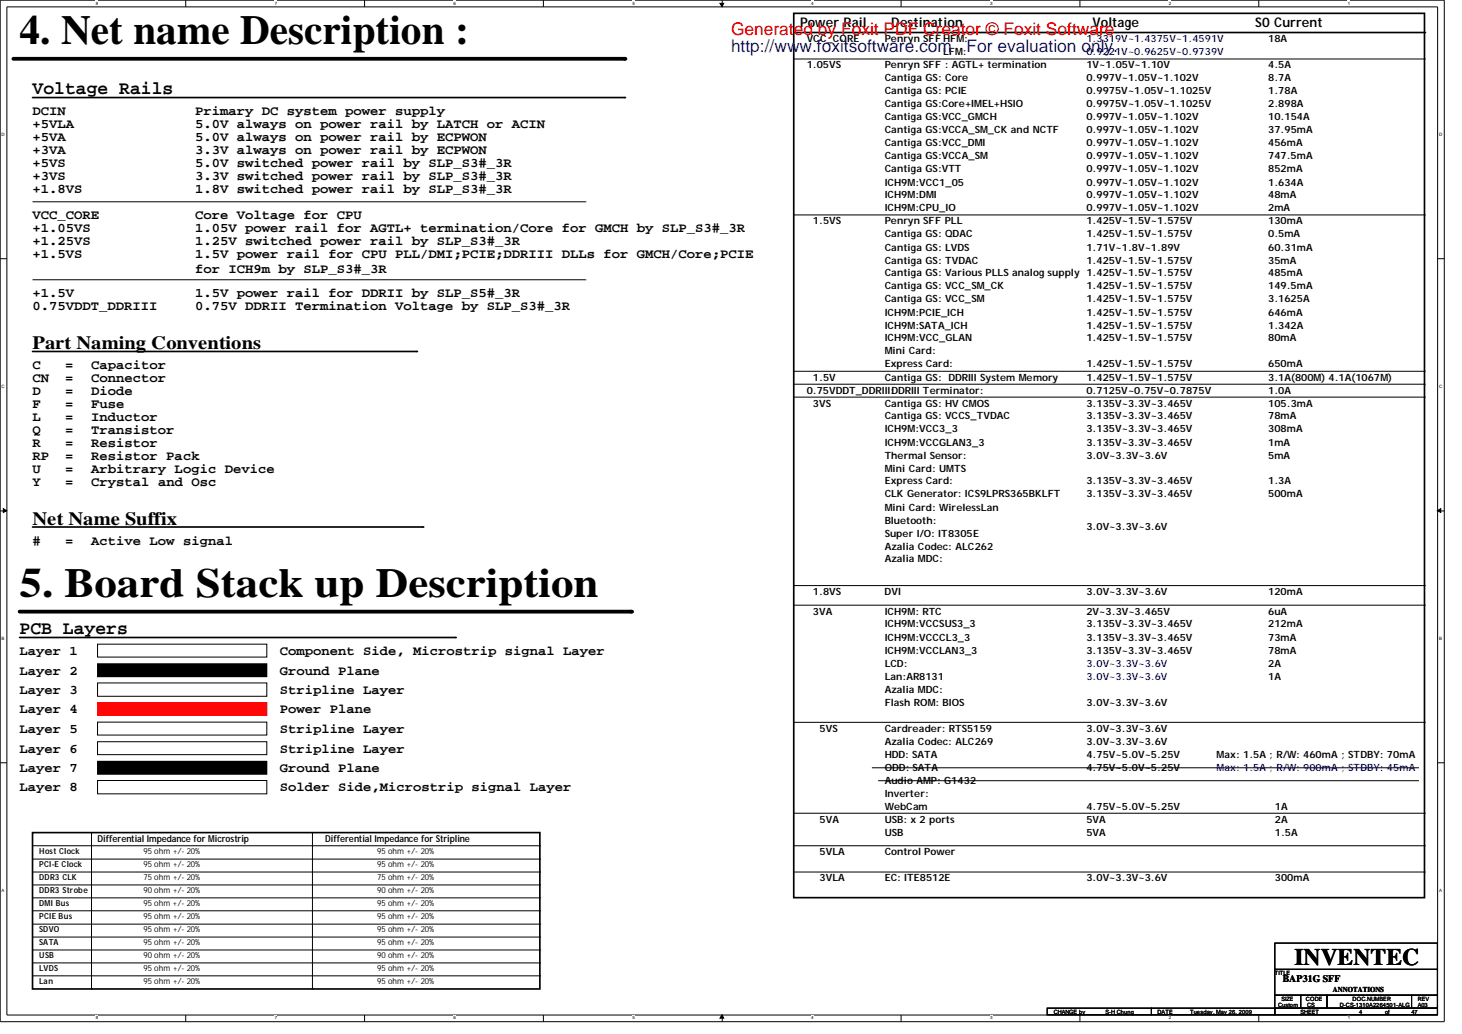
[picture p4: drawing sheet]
<svg xmlns="http://www.w3.org/2000/svg" width="297mm" height="210mm" viewBox="0 0 297 210" stroke-linecap="round" stroke-linejoin="round" font-family="sans-serif">
<defs><g id="words">
<g font-size="8.4">
<text x="4" y="9">4. Net name Description :</text>
<text x="4" y="121.2">5. Board Stack up Description</text>
</g>
<text font-size="4.8" x="262.9" y="196">INVENTEC</text>
<g font-size="3.8">
<text x="6.6" y="19.1">Voltage Rails</text>
<text x="6.6" y="71">Part Naming Conventions</text>
<text x="6.6" y="106.6">Net Name Suffix</text>
<text x="4" y="128.7">PCB Layers</text>
</g>
<text font-size="3.5" fill="#f00" x="148.5" y="7.1">Generated by Foxit PDF Creator © Foxit Software</text>
<g font-size="3.5" fill="#00f">
<text x="148.5" y="10.6">http://www.foxitsoftware.com</text>
<text x="196.3" y="10.6">For evaluation only.</text>
</g>
<g font-size="2.7">
<text x="162.5" y="5.4">Power Rail</text>
<text x="181" y="5.4">Destination</text>
<text x="221.9" y="5.4">Voltage</text>
<text x="254.9" y="5.4">S0 Current</text>
<text x="6.6" y="23.4">DCIN</text>
<text x="39.6" y="23.4">Primary DC system power supply</text>
<text x="6.6" y="26">+5VLA</text>
<text x="6.6" y="28.6">+5VA</text>
<text x="39.6" y="26">5.0V always on power rail by LATCH or ACIN</text>
<text x="39.6" y="28.6">5.0V always on power rail by ECPWON</text>
<text x="6.6" y="34">+5VS</text>
<text x="6.6" y="31.3">+3VA</text>
<text x="39.6" y="31.3">3.3V always on power rail by ECPWON</text>
<text x="39.6" y="34">5.0V switched power rail by SLP_S3#_3R</text>
<text x="6.6" y="39.2">+1.8VS</text>
<text x="6.6" y="36.6">+3VS</text>
<text x="39.6" y="39.2">1.8V switched power rail by SLP_S3#_3R</text>
<text x="39.6" y="36.6">3.3V switched power rail by SLP_S3#_3R</text>
<text x="6.6" y="44.5">VCC_CORE</text>
<text x="6.6" y="47.2">+1.05VS</text>
<text x="39.6" y="44.5">Core Voltage for CPU</text>
<text x="39.6" y="47.2">1.05V power rail for AGTL+ termination/Core for GMCH by SLP_S3#_3R</text>
<text x="6.6" y="52.4">+1.5VS</text>
<text x="6.6" y="49.8">+1.25VS</text>
<text x="39.6" y="49.8">1.25V switched power rail by SLP_S3#_3R</text>
<text x="39.6" y="52.4">1.5V power rail for CPU PLL/DMI;PCIE;DDRIII DLLs for GMCH/Core;PCIE</text>
<text x="39.6" y="55.5">for ICH9m by SLP_S3#_3R</text>
<text x="6.6" y="60.4">+1.5V</text>
<text x="6.6" y="63">0.75VDDT_DDRIII</text>
<text x="39.6" y="60.4">1.5V power rail for DDRII by SLP_S5#_3R</text>
<text x="39.6" y="63">0.75V DDRII Termination Voltage by SLP_S3#_3R</text>
<text x="6.6" y="74.9">C</text>
<text x="6.6" y="77.6">CN</text>
<text x="13.2" y="74.9">=</text>
<text x="13.2" y="77.6">=</text>
<text x="18.5" y="77.6">Connector</text>
<text x="18.5" y="74.8">Capacitor</text>
<text x="6.6" y="80.2">D</text>
<text x="6.6" y="82.8">F</text>
<text x="13.2" y="80.2">=</text>
<text x="13.2" y="82.8">=</text>
<text x="18.5" y="82.8">Fuse</text>
<text x="18.5" y="80.2">Diode</text>
<text x="6.6" y="88.1">Q</text>
<text x="6.6" y="85.4">L</text>
<text x="13.2" y="85.4">=</text>
<text x="13.2" y="88.1">=</text>
<text x="18.5" y="85.4">Inductor</text>
<text x="18.5" y="88.1">Transistor</text>
<text x="6.6" y="90.8">R</text>
<text x="6.6" y="93.4">RP</text>
<text x="13.2" y="93.4">=</text>
<text x="13.2" y="90.8">=</text>
<text x="18.5" y="90.8">Resistor</text>
<text x="18.5" y="93.4">Resistor Pack</text>
<text x="6.6" y="96">U</text>
<text x="6.6" y="98.6">Y</text>
<text x="13.2" y="96">=</text>
<text x="13.2" y="98.6">=</text>
<text x="18.5" y="96">Arbitrary Logic Device</text>
<text x="18.5" y="98.6">Crystal and Osc</text>
<text x="6.6" y="110.6">#</text>
<text x="13.2" y="110.6">=</text>
<text x="18.5" y="110.6">Active Low signal</text>
<text x="4" y="137">Layer 2</text>
<text x="4" y="133">Layer 1</text>
<text x="56.8" y="133">Component Side, Microstrip signal Layer</text>
<text x="56.8" y="137">Ground Plane</text>
<text x="4" y="140.9">Layer 3</text>
<text x="56.8" y="140.9">Stripline Layer</text>
<text x="4" y="144.9">Layer 4</text>
<text x="4" y="148.8">Layer 5</text>
<text x="56.8" y="144.9">Power Plane</text>
<text x="56.8" y="148.8">Stripline Layer</text>
<text x="4" y="152.8">Layer 6</text>
<text x="56.8" y="152.8">Stripline Layer</text>
<text x="4" y="156.8">Layer 7</text>
<text x="4" y="160.7">Layer 8</text>
<text x="56.8" y="156.8">Ground Plane</text>
<text x="56.8" y="160.7">Solder Side,Microstrip signal Layer</text>
</g>
<g font-size="2">
<text x="163.8" y="8.5">VCC_CORE</text>
<text x="179.7" y="8.6">Penryn SFF HFM:</text>
<text x="191.5" y="11.3">LFM:</text>
<text x="257.6" y="8.6">18A</text>
<text x="163.8" y="13.9">1.05VS</text>
<text x="179.7" y="13.9">Penryn SFF : AGTL+ termination</text>
<text x="179.7" y="16.5">Cantiga GS: Core</text>
<text x="220.7" y="16.5">0.997V~1.05V~1.102V</text>
<text x="220.7" y="13.9">1V~1.05V~1.10V</text>
<text x="257.6" y="16.5">8.7A</text>
<text x="257.6" y="13.9">4.5A</text>
<text x="179.7" y="19.1">Cantiga GS: PCIE</text>
<text x="179.7" y="21.8">Cantiga GS:Core+IMEL+HSIO</text>
<text x="220.7" y="19.1">0.9975V~1.05V~1.1025V</text>
<text x="220.7" y="21.8">0.9975V~1.05V~1.1025V</text>
<text x="257.6" y="21.8">2.898A</text>
<text x="257.6" y="19.1">1.78A</text>
<text x="179.7" y="24.5">Cantiga GS:VCC_GMCH</text>
<text x="179.7" y="27.1">Cantiga GS:VCCA_SM_CK and NCTF</text>
<text x="179.7" y="29.7">Cantiga GS:VCC_DMI</text>
<text x="220.7" y="24.5">0.997V~1.05V~1.102V</text>
<text x="220.7" y="27.1">0.997V~1.05V~1.102V</text>
<text x="220.7" y="29.7">0.997V~1.05V~1.102V</text>
<text x="257.6" y="24.5">10.154A</text>
<text x="257.6" y="29.7">456mA</text>
<text x="257.6" y="27.1">37.95mA</text>
<text x="179.7" y="32.3">Cantiga GS:VCCA_SM</text>
<text x="179.7" y="35">Cantiga GS:VTT</text>
<text x="220.7" y="32.3">0.997V~1.05V~1.102V</text>
<text x="220.7" y="35">0.997V~1.05V~1.102V</text>
<text x="257.6" y="32.3">747.5mA</text>
<text x="257.6" y="35">852mA</text>
<text x="179.7" y="40.3">ICH9M:DMI</text>
<text x="179.7" y="37.7">ICH9M:VCC1_05</text>
<text x="220.7" y="40.3">0.997V~1.05V~1.102V</text>
<text x="220.7" y="37.7">0.997V~1.05V~1.102V</text>
<text x="257.6" y="37.7">1.634A</text>
<text x="257.6" y="40.3">48mA</text>
<text x="165.1" y="45.5">1.5VS</text>
<text x="179.7" y="45.5">Penryn SFF PLL</text>
<text x="179.7" y="42.9">ICH9M:CPU_IO</text>
<text x="220.7" y="45.5">1.425V~1.5V~1.575V</text>
<text x="220.7" y="42.9">0.997V~1.05V~1.102V</text>
<text x="257.6" y="45.5">130mA</text>
<text x="257.6" y="42.9">2mA</text>
<text x="179.7" y="53.5">Cantiga GS: TVDAC</text>
<text x="179.7" y="50.9">Cantiga GS: LVDS</text>
<text x="179.7" y="48.2">Cantiga GS: QDAC</text>
<text x="220.7" y="50.9">1.71V~1.8V~1.89V</text>
<text x="220.7" y="53.5">1.425V~1.5V~1.575V</text>
<text x="220.7" y="48.2">1.425V~1.5V~1.575V</text>
<text x="257.6" y="48.2">0.5mA</text>
<text x="257.6" y="53.5">35mA</text>
<text x="257.6" y="50.9">60.31mA</text>
<text x="179.7" y="56.1">Cantiga GS: Various PLLS analog supply 1.425V~1.5V~1.575V</text>
<text x="179.7" y="58.8">Cantiga GS: VCC_SM_CK</text>
<text x="220.7" y="58.8">1.425V~1.5V~1.575V</text>
<text x="257.6" y="58.8">149.5mA</text>
<text x="257.6" y="56.1">485mA</text>
<text x="179.7" y="64.1">ICH9M:PCIE_ICH</text>
<text x="179.7" y="61.4">Cantiga GS: VCC_SM</text>
<text x="220.7" y="64.1">1.425V~1.5V~1.575V</text>
<text x="220.7" y="61.4">1.425V~1.5V~1.575V</text>
<text x="257.6" y="64.1">646mA</text>
<text x="257.6" y="61.4">3.1625A</text>
<text x="179.7" y="69.3">ICH9M:VCC_GLAN</text>
<text x="179.7" y="66.7">ICH9M:SATA_ICH</text>
<text x="179.7" y="72">Mini Card:</text>
<text x="220.7" y="66.7">1.425V~1.5V~1.575V</text>
<text x="220.7" y="69.3">1.425V~1.5V~1.575V</text>
<text x="257.6" y="66.7">1.342A</text>
<text x="257.6" y="69.3">80mA</text>
<text x="165.1" y="77.3">1.5V</text>
<text x="179.7" y="74.6">Express Card:</text>
<text x="179.7" y="77.3">Cantiga GS: DDRIII System Memory</text>
<text x="220.7" y="77.3">1.425V~1.5V~1.575V</text>
<text x="220.7" y="74.6">1.425V~1.5V~1.575V</text>
<text x="257.6" y="74.6">650mA</text>
<text x="257.6" y="77.3">3.1A(800M) 4.1A(1067M)</text>
<text x="163.8" y="79.9">0.75VDDT_DDRIII:DDRIII Terminator:</text>
<text x="165.1" y="82.6">3VS</text>
<text x="179.7" y="82.5">Cantiga GS: HV CMOS</text>
<text x="220.7" y="82.6">3.135V~3.3V~3.465V</text>
<text x="220.7" y="79.9">0.7125V~0.75V~0.7875V</text>
<text x="257.6" y="79.9">1.0A</text>
<text x="257.6" y="82.5">105.3mA</text>
<text x="179.7" y="85.2">Cantiga GS: VCCS_TVDAC</text>
<text x="179.7" y="87.8">ICH9M:VCC3_3</text>
<text x="220.7" y="85.2">3.135V~3.3V~3.465V</text>
<text x="220.7" y="87.8">3.135V~3.3V~3.465V</text>
<text x="257.6" y="87.8">308mA</text>
<text x="257.6" y="85.2">78mA</text>
<text x="179.7" y="95.8">Mini Card: UMTS</text>
<text x="179.7" y="90.5">ICH9M:VCCGLAN3_3</text>
<text x="179.7" y="93.1">Thermal Sensor:</text>
<text x="220.7" y="90.5">3.135V~3.3V~3.465V</text>
<text x="220.7" y="93.1">3.0V~3.3V~3.6V</text>
<text x="257.6" y="90.5">1mA</text>
<text x="257.6" y="93.1">5mA</text>
<text x="179.7" y="98.4">Express Card:</text>
<text x="179.7" y="101">CLK Generator: ICS9LPRS365BKLFT</text>
<text x="220.7" y="98.4">3.135V~3.3V~3.465V</text>
<text x="220.7" y="101">3.135V~3.3V~3.465V</text>
<text x="257.6" y="98.4">1.3A</text>
<text x="257.6" y="101">500mA</text>
<text x="179.7" y="103.7">Mini Card: WirelessLan</text>
<text x="179.7" y="106.3">Bluetooth:</text>
<text x="220.7" y="107.6">3.0V~3.3V~3.6V</text>
<text x="179.7" y="111.6">Azalia Codec: ALC262</text>
<text x="179.7" y="109">Super I/O: IT8305E</text>
<text x="179.7" y="114.2">Azalia MDC:</text>
<text x="165.1" y="120.8">1.8VS</text>
<text x="165.1" y="124.8">3VA</text>
<text x="179.7" y="120.8">DVI</text>
<text x="179.7" y="124.8">ICH9M: RTC</text>
<text x="220.7" y="124.8">2V~3.3V~3.465V</text>
<text x="220.7" y="120.8">3.0V~3.3V~3.6V</text>
<text x="257.6" y="124.8">6uA</text>
<text x="257.6" y="120.8">120mA</text>
<text x="179.7" y="127.4">ICH9M:VCCSUS3_3</text>
<text x="179.7" y="130.1">ICH9M:VCCCL3_3</text>
<text x="220.7" y="127.4">3.135V~3.3V~3.465V</text>
<text x="220.7" y="130.1">3.135V~3.3V~3.465V</text>
<text x="257.6" y="127.4">212mA</text>
<text x="257.6" y="130.1">73mA</text>
<text x="179.7" y="135.4">LCD:</text>
<text x="179.7" y="132.8">ICH9M:VCCLAN3_3</text>
<text x="220.7" y="132.8">3.135V~3.3V~3.465V</text>
<text x="257.6" y="135.4">2A</text>
<text x="257.6" y="132.8">78mA</text>
<text x="179.7" y="138">Lan:AR8131</text>
<text x="179.7" y="143.3">Flash ROM: BIOS</text>
<text x="179.7" y="140.6">Azalia MDC:</text>
<text x="220.7" y="143.3">3.0V~3.3V~3.6V</text>
<text x="257.6" y="138">1A</text>
<text x="166.5" y="148.6">5VS</text>
<text x="179.7" y="148.6">Cardreader: RTS5159</text>
<text x="220.7" y="148.6">3.0V~3.3V~3.6V</text>
<text x="179.7" y="153.8">HDD: SATA</text>
<text x="179.7" y="151.2">Azalia Codec: ALC269</text>
<text x="220.7" y="151.2">3.0V~3.3V~3.6V</text>
<text x="220.7" y="153.8">4.75V~5.0V~5.25V</text>
<text x="247.1" y="153.8">Max: 1.5A ; R/W: 460mA ; STDBY: 70mA</text>
<text x="179.7" y="156.6">ODD: SATA</text>
<text x="179.7" y="159.2">Audio AMP: G1432</text>
<text x="179.7" y="161.8">Inverter:</text>
<text x="220.7" y="156.6">4.75V~5.0V~5.25V</text>
<text x="166.5" y="167">5VA</text>
<text x="179.7" y="164.4">WebCam</text>
<text x="179.7" y="167">USB: x 2 ports</text>
<text x="220.7" y="167">5VA</text>
<text x="220.7" y="164.4">4.75V~5.0V~5.25V</text>
<text x="258.9" y="167">2A</text>
<text x="258.9" y="164.4">1A</text>
<text x="166.5" y="173.7">5VLA</text>
<text x="179.7" y="173.7">Control Power</text>
<text x="179.7" y="169.8">USB</text>
<text x="220.7" y="169.8">5VA</text>
<text x="258.9" y="169.8">1.5A</text>
<text x="166.5" y="179">3VLA</text>
<text x="179.7" y="179">EC: ITE8512E</text>
<text x="220.7" y="179">3.0V~3.3V~3.6V</text>
<text x="258.9" y="179">300mA</text>
<text x="260.5" y="199.4">BAP31G SFF</text>
</g>
<g font-size="2" fill="#00f">
<text x="220.7" y="11.3">0.9221V~0.9625V~0.9739V</text>
<text x="220.7" y="8.6">1.3319V~1.4375V~1.4591V</text>
<text x="220.7" y="135.4">3.0V~3.3V~3.6V</text>
<text x="220.7" y="138">3.0V~3.3V~3.6V</text>
<text x="247.1" y="156.6">Max: 1.5A ; R/W: 900mA ; STDBY: 45mA</text>
</g>
<g font-size="1.9">
<text x="19.8" y="170.9">Differential Impedance for Microstrip</text>
<text x="66" y="170.9">Differential Impedance for Stripline</text>
</g>
<g font-size="1.7">
<text x="8" y="173.4">Host Clock</text>
<text x="29.1" y="173.4">95 ohm +/- 20%</text>
<text x="76.6" y="173.4">95 ohm +/- 20%</text>
<text x="8" y="178.7">DDR3 CLK</text>
<text x="8" y="176.1">PCI-E Clock</text>
<text x="29.1" y="178.7">75 ohm +/- 20%</text>
<text x="29.1" y="176.1">95 ohm +/- 20%</text>
<text x="76.6" y="178.7">75 ohm +/- 20%</text>
<text x="76.6" y="176.1">95 ohm +/- 20%</text>
<text x="8" y="184">DMI Bus</text>
<text x="8" y="181.4">DDR3 Strobe</text>
<text x="29.1" y="184">95 ohm +/- 20%</text>
<text x="29.1" y="181.4">90 ohm +/- 20%</text>
<text x="76.6" y="181.4">90 ohm +/- 20%</text>
<text x="76.6" y="184">95 ohm +/- 20%</text>
<text x="8" y="189.3">SDVO</text>
<text x="8" y="186.6">PCIE Bus</text>
<text x="8" y="191.9">SATA</text>
<text x="29.1" y="186.6">95 ohm +/- 20%</text>
<text x="29.1" y="189.3">95 ohm +/- 20%</text>
<text x="29.1" y="191.9">95 ohm +/- 20%</text>
<text x="76.6" y="191.9">95 ohm +/- 20%</text>
<text x="76.6" y="186.6">95 ohm +/- 20%</text>
<text x="76.6" y="189.3">95 ohm +/- 20%</text>
<text x="8" y="197.2">LVDS</text>
<text x="8" y="194.6">USB</text>
<text x="29.1" y="194.6">90 ohm +/- 20%</text>
<text x="29.1" y="197.2">95 ohm +/- 20%</text>
<text x="76.6" y="197.2">95 ohm +/- 20%</text>
<text x="76.6" y="194.6">90 ohm +/- 20%</text>
<text x="8" y="199.8">Lan</text>
<text x="29.1" y="199.8">95 ohm +/- 20%</text>
<text x="76.6" y="199.8">95 ohm +/- 20%</text>
</g>
<text font-size="1.5" x="270.7" y="201.5">ANNOTATIONS</text>
<g font-size="1.2">
<text x="258.9" y="198">TITLE</text>
<text x="260.2" y="203.2">SIZE</text>
<text x="265.2" y="203.2">CODE</text>
<text x="274.7" y="203.2">DOC.NUMBER</text>
<text x="287.9" y="203.2">REV</text>
<text x="214" y="205.8">CHANGE by</text>
<text x="224.5" y="205.8">S-H Chung</text>
<text x="235.1" y="205.8">DATE</text>
<text x="241.7" y="205.8">Tuesday, May 26, 2009</text>
<text x="259.6" y="204.6">Custom</text>
<text x="264.1" y="205.8">SHEET</text>
<text x="265.5" y="204.6">CS</text>
<text x="272.1" y="204.6">D-CS-1310A2264501-ALG</text>
<text x="276.1" y="205.8">4</text>
<text x="281.3" y="205.8">of</text>
<text x="286.7" y="205.8">47</text>
<text x="287.9" y="204.6">A03</text>
</g>
<g font-size=".9">
<text x="19.5" y=".9">8</text>
<text x="55.8" y=".9">7</text>
<text x="92.1" y=".9">6</text>
<text x="128.4" y=".9">5</text>
<text x="164.8" y=".9">4</text>
<text x="201.1" y=".9">3</text>
<text x="237.4" y=".9">2</text>
<text x="273.7" y=".9">1</text>
<text x=".3" y="27.7">D</text>
<text x="292.3" y="27.7">D</text>
<text x=".3" y="78.8">C</text>
<text x="292.3" y="78.8">C</text>
<text x=".3" y="130">B</text>
<text x="292.3" y="130">B</text>
<text x=".3" y="181.2">A</text>
<text x="292.3" y="181.2">A</text>
<text x="19.5" y="207">8</text>
<text x="55.8" y="207">7</text>
<text x="92.1" y="207">6</text>
<text x="128.4" y="207">5</text>
<text x="164.8" y="207">4</text>
<text x="201.1" y="207">3</text>
<text x="237.4" y="207">2</text>
<text x="273.7" y="207">1</text>
</g>
</g></defs>
<path d="M0 0h293.3v207.5h-293.3zM1.4 1.4h290.6v204.7h-290.6z" fill="none" stroke="#000" stroke-width=".2"/>
<g fill="#fff">
<path d="M19.5 .2h.4v1h-.4z"/>
<path d="M19.5 206.2h.4v1.1h-.4z"/>
</g>
<path d="M37.7 0v1.4M37.7 206.1v1.4" fill="none" stroke="#000" stroke-width=".2"/>
<g fill="#fff">
<path d="M55.8 .2h.4v1h-.4z"/>
<path d="M55.8 206.2h.4v1.1h-.4z"/>
</g>
<path d="M74 0v1.4M74 206.1v1.4" fill="none" stroke="#000" stroke-width=".2"/>
<g fill="#fff">
<path d="M92.1 .2h.4v1h-.4z"/>
<path d="M92.1 206.2h.4v1.1h-.4z"/>
</g>
<path d="M110.4 0v1.4M110.4 206.1v1.4" fill="none" stroke="#000" stroke-width=".2"/>
<g fill="#fff">
<path d="M128.4 .2h.5v1h-.5z"/>
<path d="M128.4 206.2h.5v1.1h-.5z"/>
</g>
<path d="M146.7 0v1.4M146.7 206.1v1.4" fill="none" stroke="#000" stroke-width=".2"/>
<path d="M146.2 .7h.8l-.4 .7zM146.6 206.1l.4 .7h-.8z" fill="#000" stroke="#000" stroke-width=".2"/>
<g fill="#fff">
<path d="M164.8 .2h.4v1h-.4z"/>
<path d="M164.8 206.2h.4v1.1h-.4z"/>
</g>
<path d="M183 0v1.4M183 206.1v1.4" fill="none" stroke="#000" stroke-width=".2"/>
<g fill="#fff">
<path d="M201.1 .2h.4v1h-.4z"/>
<path d="M201.1 206.2h.4v1.1h-.4z"/>
</g>
<path d="M219.3 0v1.4M219.3 206.1v1.4" fill="none" stroke="#000" stroke-width=".2"/>
<g fill="#fff">
<path d="M237.4 .2h.4v1h-.4z"/>
<path d="M237.4 206.2h.4v1.1h-.4z"/>
</g>
<path d="M255.7 0v1.4M255.7 206.1v1.4" fill="none" stroke="#000" stroke-width=".2"/>
<g fill="#fff">
<path d="M273.7 .2h.5v1h-.5z"/>
<path d="M273.7 206.2h.5v1.1h-.5z"/>
<path d="M.3 26.9h.6v1h-.6z"/>
<path d="M292.3 26.9h.6v1h-.6z"/>
<path d="M.3 78.1h.6v1h-.6z"/>
<path d="M292.3 78.1h.6v1h-.6z"/>
</g>
<path d="M0 52.5h1.4M292 52.5h1.3" fill="none" stroke="#000" stroke-width=".2"/>
<g fill="#fff">
<path d="M.3 129.3h.5v1h-.5z"/>
<path d="M292.3 129.3h.5v1h-.5z"/>
</g>
<path d="M0 103.8h1.4M292 103.8h1.3" fill="none" stroke="#000" stroke-width=".2"/>
<path d="M.7 103.3l.7 .4-.7 .4zM291.9 103.7l.7-.4v.8z" fill="#000" stroke="#000" stroke-width=".2"/>
<g fill="#fff">
<path d="M.3 180.4h.6v1h-.6z"/>
<path d="M292.3 180.4h.6v1h-.6z"/>
</g>
<g fill="none" stroke="#000" stroke-width=".2">
<path d="M161.2 12h128.1M289.3 12h.1M6.6 41h112.3M6.6 56.8h112.3M118.9 41h.1M118.9 56.8h.1M161.2 43.6h128.1M289.3 43.6h.1M161.2 75.4h128.1M161.2 78h128.1M289.3 75.4h.1M289.3 78h.1"/>
<path d="M161.2 80.6h128.1M289.3 80.6h.1M161.2 118.9h128.1M289.3 118.9h.1M19.8 130.8h34.4v2.6h-34.4zM0 154.9h1.4M19.8 158.5h34.4v2.7h-34.4zM161.2 146.7h128.1M289.3 146.7h.1M292 154.9h1.3M161.2 171.7h128.1M161.2 165.1h128.1"/>
<path d="M289.3 171.7h.1M289.3 165.1h.1M258.9 191.5h33v5.4h-33zM258.9 196.9h33v5.2h-33zM212.7 204.7h21.1v1.4h-21.1zM233.8 204.7h25.1v1.4h-25.1zM258.9 202.1h5.3v2.6h-5.3zM258.9 204.7h33v1.4h-33zM264.2 202.1h5.3v2.6h-5.3zM269.5 202.1h17.2v2.6h-17.2zM286.7 202.1h5.2v2.6h-5.2z"/>
</g>
<path d="M2.7 11.9h124.1M4 124.2h124.2" fill="none" stroke="#000" stroke-width=".76"/>
<g fill="#000">
<circle cx="126.8" cy="11.9" r=".38"/>
<circle cx="126.8" cy="19.8" r=".17"/>
<circle cx="289.3" cy="6.6" r=".17"/>
<circle cx="84.6" cy="71.4" r=".17"/>
<circle cx="85.9" cy="107" r=".17"/>
<circle cx="92.5" cy="129.5" r=".17"/>
<circle cx="128.2" cy="124.2" r=".38"/>
</g>
<path d="M6.6 19.8h120.2M161.2 2.7h128.1v179.6h-128.1zM161.2 6.6h128.1M6.6 71.4h78M6.6 107h79.3M4 129.5h88.5" fill="none" stroke="#000" stroke-width=".34"/>
<path d="M19.9 138.8h34.3v2.6h-34.3z" fill="#fff"/>
<path d="M19.8 138.7h34.4v2.7h-34.4z" fill="none" stroke="#000" stroke-width=".2"/>
<path d="M19.9 142.7h34.3v2.6h-34.3z" fill="#f00"/>
<path d="M19.8 142.7h34.4v2.6h-34.4z" fill="none" stroke="#f00" stroke-width=".2"/>
<path d="M19.9 134.9h34.3v2.5h-34.3zM19.9 154.7h34.3v2.5h-34.3z" fill="#000"/>
<path d="M19.8 134.8h34.4v2.6h-34.4zM19.8 154.6h34.4v2.6h-34.4z" fill="none" stroke="#000" stroke-width=".2"/>
<path d="M19.9 146.7h34.3v2.6h-34.3z" fill="#fff"/>
<path d="M19.8 146.6h34.4v2.7h-34.4z" fill="none" stroke="#000" stroke-width=".2"/>
<path d="M19.9 150.7h34.3v2.5h-34.3z" fill="#fff"/>
<g fill="none" stroke="#000" stroke-width=".2">
<path d="M161.2 122.9h128.1M289.3 122.9h.1M19.8 150.6h34.4v2.6h-34.4zM177.1 155.9h110.9M178.4 158.5h109.6M288 155.9h.1M288 158.5h.1M6.6 174.5h103.1M6.6 179.7h103.1M6.6 177.1h103.1M6.6 171.7h103.1M18.6 169.1v31.8"/>
<path d="M63.5 169.1v31.8M109.7 174.5h.1M109.7 179.7h.1M109.7 177.1h.1M109.7 171.7h.1M161.2 177.1h128.1M289.3 177.1h.1M6.6 182.3h103.1M6.6 185h103.1M6.6 187.7h103.1M6.6 190.3h103.1M6.6 192.9h103.1"/>
<path d="M6.6 195.5h103.1M6.6 198.2h103.1M109.7 182.3h.1M109.7 185h.1M109.7 187.7h.1M109.7 190.3h.1M109.7 192.9h.1M109.7 195.5h.1M109.7 198.2h.1M18.6 200.9h.1M63.5 200.9h.1"/>
</g>
<path d="M6.6 169.1h103v31.7h-103z" fill="none" stroke="#000" stroke-width=".34"/>
<use href="#words"/>
</svg>
